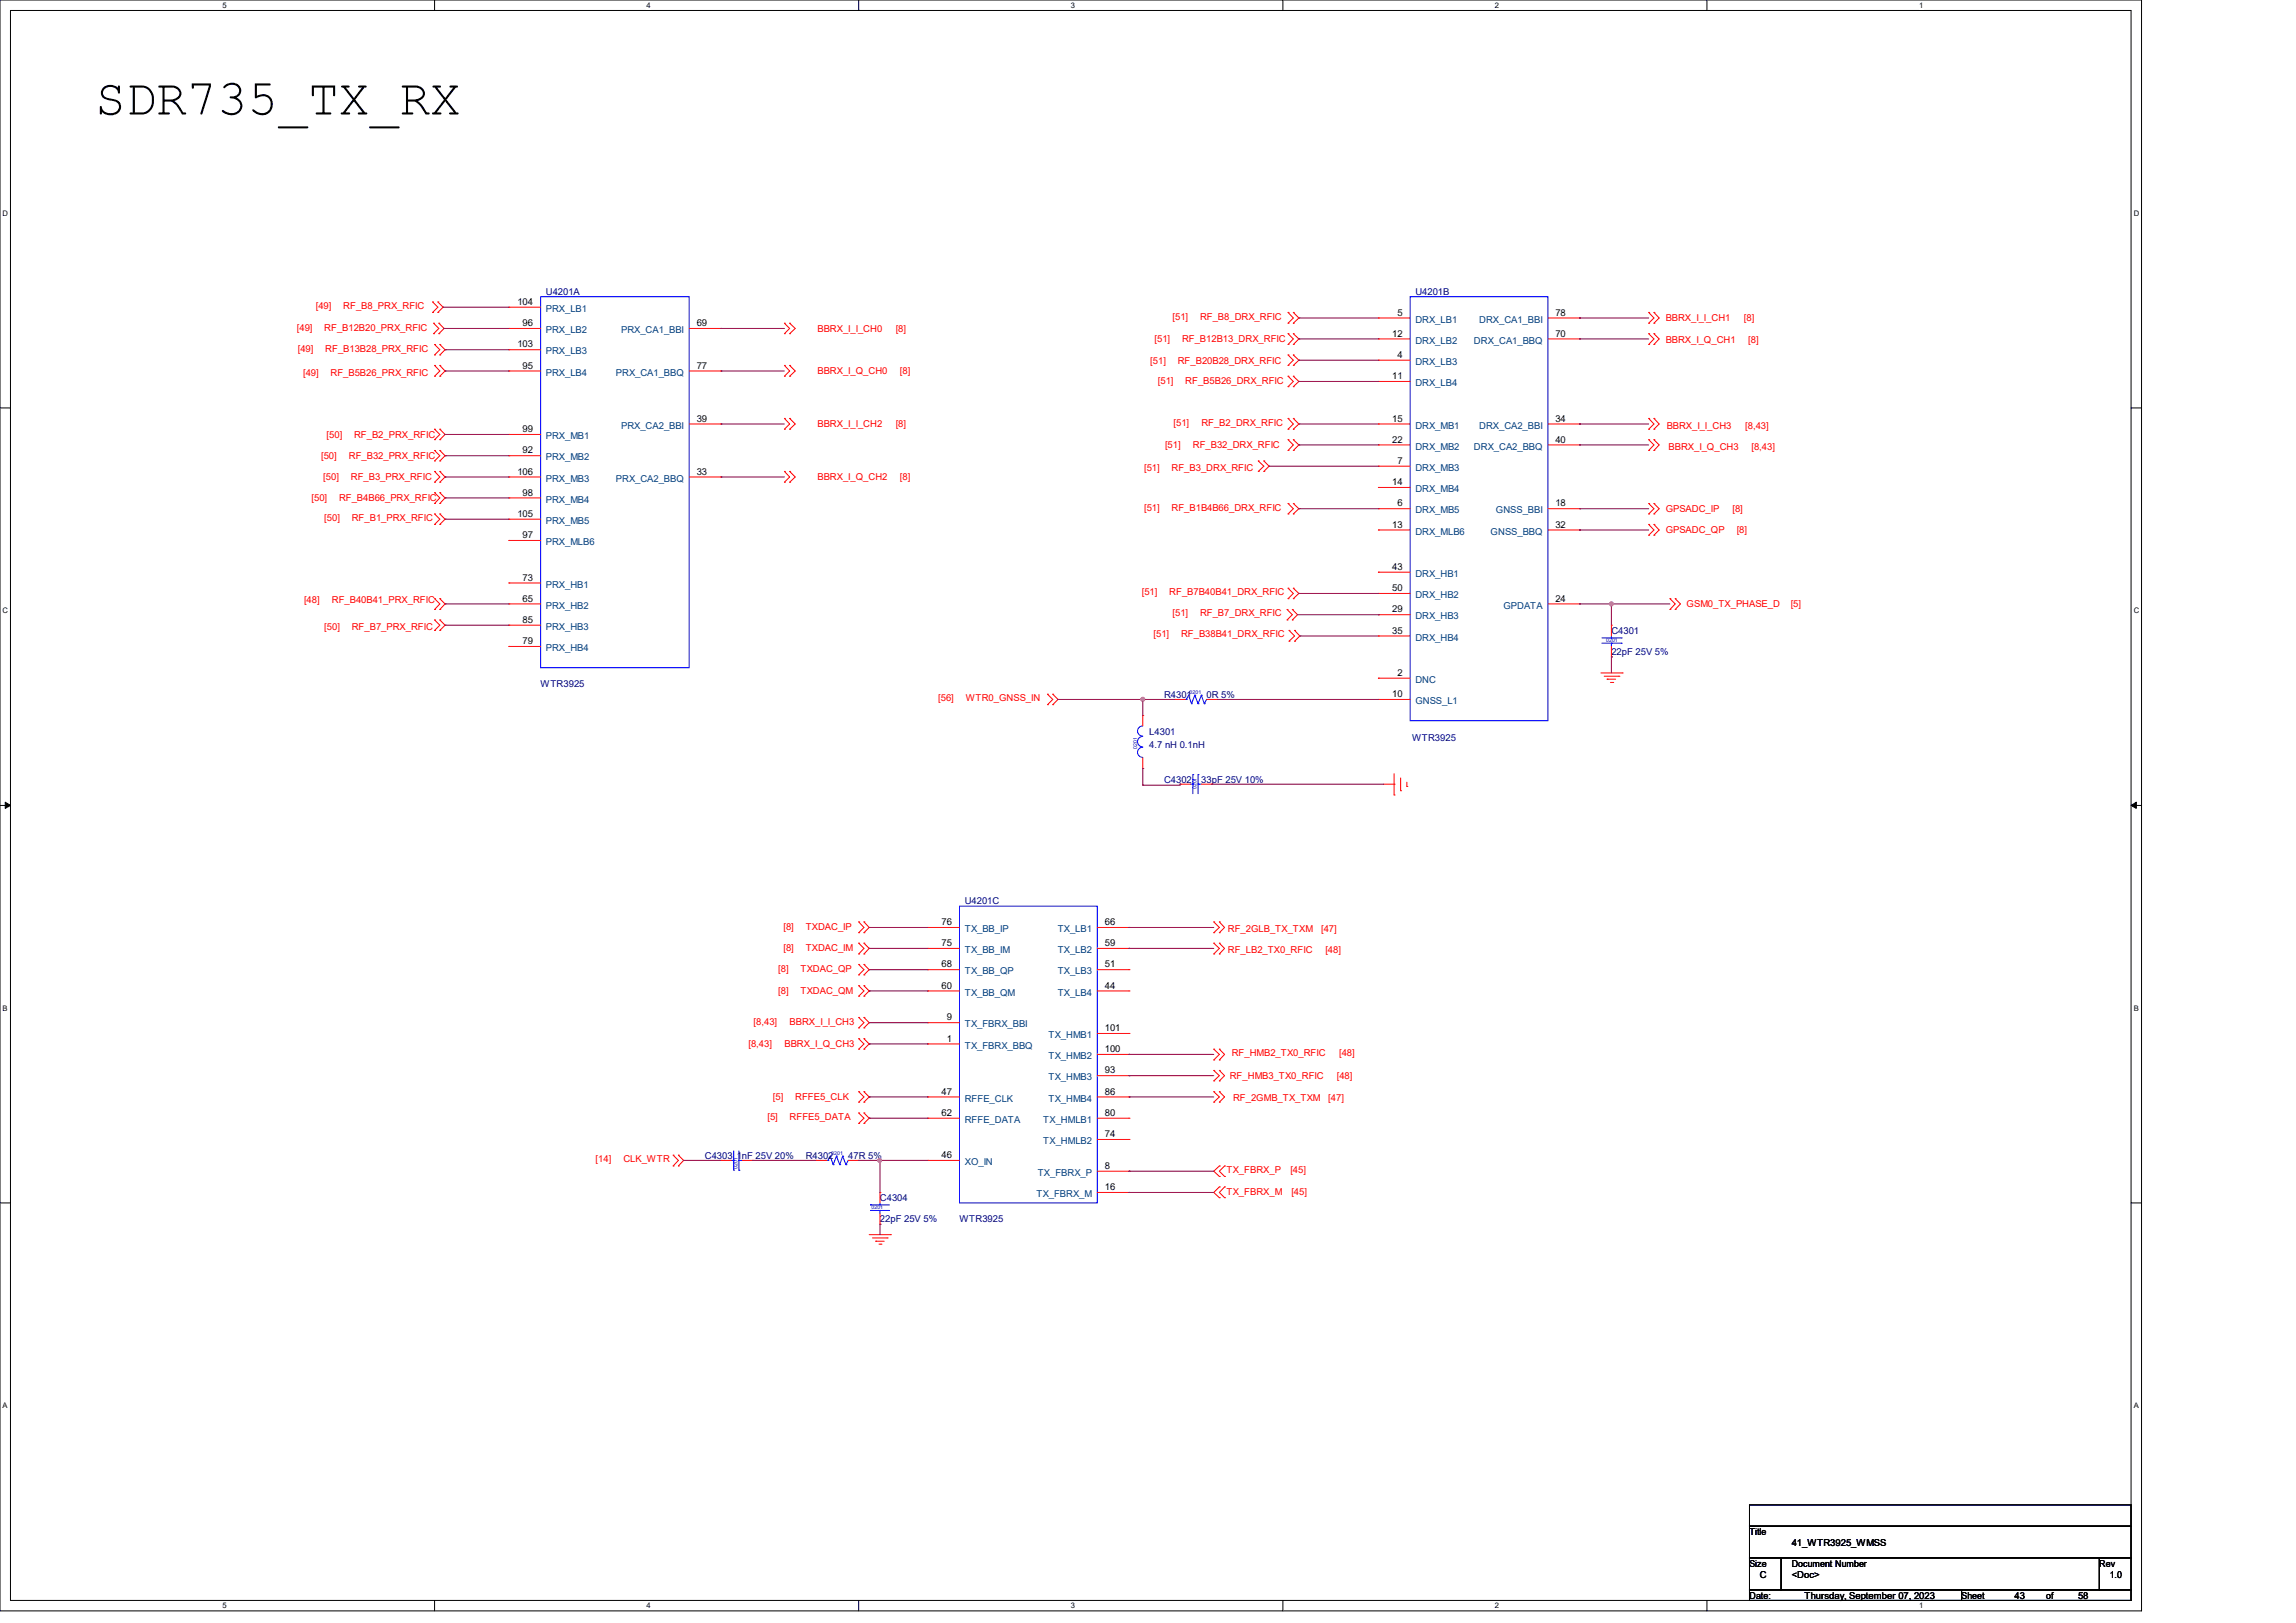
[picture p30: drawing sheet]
<svg xmlns="http://www.w3.org/2000/svg" width="297mm" height="210mm" viewBox="0 0 297 210" stroke-linecap="round" stroke-linejoin="round" font-family="sans-serif">
<defs><g id="words">
<text font-size="6.6" x="12.3" y="14.8">SDR735_TX_RX</text>
<g font-size="1.2" fill="#f00">
<text x="40.9" y="40">[49]</text>
<text x="44.4" y="40">RF_B8_PRX_RFIC</text>
<text x="151.7" y="41.4">[51]</text>
<text x="155.2" y="41.4">RF_B8_DRX_RFIC</text>
<text x="215.5" y="41.6">BBRX_I_I_CH1</text>
<text x="225.6" y="41.6">[8]</text>
<text x="38.4" y="42.8">[49]</text>
<text x="38.5" y="45.6">[49]</text>
<text x="42" y="42.8">RF_B12B20_PRX_RFIC</text>
<text x="42.1" y="45.6">RF_B13B28_PRX_RFIC</text>
<text x="105.7" y="43">BBRX_I_I_CH0</text>
<text x="115.9" y="43">[8]</text>
<text x="148.8" y="47.1">[51]</text>
<text x="149.4" y="44.2">[51]</text>
<text x="152.4" y="47.1">RF_B20B28_DRX_RFIC</text>
<text x="152.9" y="44.2">RF_B12B13_DRX_RFIC</text>
<text x="215.5" y="44.3">BBRX_I_Q_CH1</text>
<text x="226.1" y="44.3">[8]</text>
<text x="39.2" y="48.6">[49]</text>
<text x="42.8" y="48.6">RF_B5B26_PRX_RFIC</text>
<text x="105.7" y="48.4">BBRX_I_Q_CH0</text>
<text x="116.4" y="48.4">[8]</text>
<text x="149.8" y="49.7">[51]</text>
<text x="153.3" y="49.7">RF_B5B26_DRX_RFIC</text>
<text x="41.5" y="59.4">[50]</text>
<text x="42.2" y="56.7">[50]</text>
<text x="45.1" y="59.4">RF_B32_PRX_RFIC</text>
<text x="45.8" y="56.7">RF_B2_PRX_RFIC</text>
<text x="105.7" y="55.3">BBRX_I_I_CH2</text>
<text x="115.9" y="55.3">[8]</text>
<text x="150.7" y="57.9">[51]</text>
<text x="151.8" y="55.2">[51]</text>
<text x="154.3" y="57.9">RF_B32_DRX_RFIC</text>
<text x="155.4" y="55.2">RF_B2_DRX_RFIC</text>
<text x="215.6" y="55.5">BBRX_I_I_CH3</text>
<text x="215.9" y="58.2">BBRX_I_Q_CH3</text>
<text x="225.8" y="55.5">[8,43]</text>
<text x="226.6" y="58.2">[8,43]</text>
<text x="40.3" y="64.8">[50]</text>
<text x="41.8" y="62.1">[50]</text>
<text x="43.9" y="64.8">RF_B4B66_PRX_RFIC</text>
<text x="45.4" y="62.1">RF_B3_PRX_RFIC</text>
<text x="105.7" y="62.1">BBRX_I_Q_CH2</text>
<text x="116.4" y="62.1">[8]</text>
<text x="148" y="60.9">[51]</text>
<text x="151.6" y="60.9">RF_B3_DRX_RFIC</text>
<text x="42" y="67.4">[50]</text>
<text x="45.5" y="67.4">RF_B1_PRX_RFIC</text>
<text x="148" y="66.1">[51]</text>
<text x="151.6" y="66.1">RF_B1B4B66_DRX_RFIC</text>
<text x="215.5" y="66.3">GPSADC_IP</text>
<text x="215.5" y="69">GPSADC_QP</text>
<text x="224.1" y="66.3">[8]</text>
<text x="224.7" y="69">[8]</text>
<text x="147.7" y="77">[51]</text>
<text x="151.3" y="77">RF_B7B40B41_DRX_RFIC</text>
<text x="39.3" y="78.1">[48]</text>
<text x="42" y="81.5">[50]</text>
<text x="42.9" y="78.1">RF_B40B41_PRX_RFIC</text>
<text x="45.5" y="81.5">RF_B7_PRX_RFIC</text>
<text x="149.2" y="82.5">[51]</text>
<text x="151.7" y="79.7">[51]</text>
<text x="152.8" y="82.5">RF_B38B41_DRX_RFIC</text>
<text x="155.2" y="79.7">RF_B7_DRX_RFIC</text>
<text x="218.2" y="78.5">GSM0_TX_PHASE_D</text>
<text x="231.7" y="78.5">[5]</text>
<text x="121.4" y="90.7">[56]</text>
<text x="124.9" y="90.7">WTR0_GNSS_IN</text>
<text x="100.7" y="125.8">[8]</text>
<text x="101.3" y="120.3">[8]</text>
<text x="101.3" y="123.1">[8]</text>
<text x="103.5" y="125.8">TXDAC_QP</text>
<text x="104.2" y="120.3">TXDAC_IP</text>
<text x="104.2" y="123.1">TXDAC_IM</text>
<text x="158.8" y="120.6">RF_2GLB_TX_TXM</text>
<text x="158.8" y="123.3">RF_LB2_TX0_RFIC</text>
<text x="170.9" y="120.6">[47]</text>
<text x="171.5" y="123.3">[48]</text>
<text x="100.7" y="128.6">[8]</text>
<text x="103.5" y="128.6">TXDAC_QM</text>
<text x="96.8" y="135.4">[8,43]</text>
<text x="97.5" y="132.7">[8,43]</text>
<text x="101.5" y="135.4">BBRX_I_Q_CH3</text>
<text x="102.2" y="132.7">BBRX_I_I_CH3</text>
<text x="159.3" y="136.7">RF_HMB2_TX0_RFIC</text>
<text x="173.2" y="136.7">[48]</text>
<text x="100" y="142.3">[5]</text>
<text x="102.9" y="142.3">RFFE5_CLK</text>
<text x="159.1" y="139.7">RF_HMB3_TX0_RFIC</text>
<text x="159.5" y="142.4">RF_2GMB_TX_TXM</text>
<text x="171.8" y="142.4">[47]</text>
<text x="172.9" y="139.7">[48]</text>
<text x="99.3" y="145">[5]</text>
<text x="102.2" y="145">RFFE5_DATA</text>
<text x="77" y="150.4">[14]</text>
<text x="80.6" y="150.4">CLK_WTR</text>
<text x="158.7" y="151.8">TX_FBRX_P</text>
<text x="158.7" y="154.6">TX_FBRX_M</text>
<text x="166.9" y="151.8">[45]</text>
<text x="167.1" y="154.6">[45]</text>
</g>
<g font-size="1.2">
<text x="66.9" y="39.5">104</text>
<text x="180.8" y="40.9">5</text>
<text x="201.2" y="40.9">78</text>
<text x="66.9" y="45">103</text>
<text x="67.6" y="42.2">96</text>
<text x="67.6" y="47.7">95</text>
<text x="90.1" y="42.2">69</text>
<text x="90.1" y="47.7">77</text>
<text x="180.1" y="43.6">12</text>
<text x="180.8" y="46.3">4</text>
<text x="201.2" y="43.6">70</text>
<text x="180.1" y="49.1">11</text>
<text x="67.6" y="55.9">99</text>
<text x="67.6" y="58.7">92</text>
<text x="90.1" y="54.6">39</text>
<text x="180.1" y="54.6">15</text>
<text x="180.1" y="57.3">22</text>
<text x="201.2" y="54.6">34</text>
<text x="201.2" y="57.3">40</text>
<text x="66.9" y="61.4">106</text>
<text x="67.6" y="64.1">98</text>
<text x="90.1" y="61.4">33</text>
<text x="180.1" y="62.8">14</text>
<text x="180.8" y="60">7</text>
<text x="180.8" y="65.5">6</text>
<text x="201.2" y="65.5">18</text>
<text x="66.9" y="66.9">105</text>
<text x="67.6" y="69.6">97</text>
<text x="180.1" y="68.3">13</text>
<text x="201.2" y="68.3">32</text>
<text x="67.6" y="75.1">73</text>
<text x="67.6" y="77.9">65</text>
<text x="180.1" y="73.7">43</text>
<text x="180.1" y="76.5">50</text>
<text x="201.2" y="77.9">24</text>
<text x="67.6" y="80.6">85</text>
<text x="67.6" y="83.4">79</text>
<text x="180.1" y="79.2">29</text>
<text x="180.1" y="82">35</text>
<text x="180.8" y="87.5">2</text>
<text x="180.1" y="90.2">10</text>
<text x="121.8" y="119.7">76</text>
<text x="142.9" y="119.7">66</text>
<text x="121.8" y="122.4">75</text>
<text x="121.8" y="125.2">68</text>
<text x="142.9" y="122.4">59</text>
<text x="142.9" y="125.2">51</text>
<text x="121.8" y="127.9">60</text>
<text x="142.9" y="127.9">44</text>
<text x="122.5" y="132">9</text>
<text x="122.5" y="134.8">1</text>
<text x="142.9" y="133.4">101</text>
<text x="142.9" y="136.1">100</text>
<text x="121.8" y="141.6">47</text>
<text x="142.9" y="138.9">93</text>
<text x="142.9" y="141.6">86</text>
<text x="121.8" y="144.4">62</text>
<text x="121.8" y="149.9">46</text>
<text x="142.9" y="144.4">80</text>
<text x="142.9" y="147.2">74</text>
<text x="142.9" y="151.3">8</text>
<text x="142.9" y="154">16</text>
<text x="226.3" y="198.6">Title</text>
<text x="226.3" y="202.7">Size</text>
<text x="231.8" y="202.7">Document Number</text>
<text x="231.8" y="200">41_WTR3925_WMSS</text>
<text x="271.6" y="202.7">Rev</text>
<text x="226.3" y="206.9">Date:</text>
<text x="227.7" y="204.1">C</text>
<text x="231.8" y="204.1">&lt;Doc&gt;</text>
<text x="233.4" y="206.9">Thursday, September 07, 2023</text>
<text x="253.7" y="206.9">Sheet</text>
<text x="260.6" y="206.9">43</text>
<text x="264.7" y="206.9">of</text>
<text x="268.8" y="206.9">58</text>
<text x="272.9" y="204.1">1.0</text>
</g>
<g font-size="1.2" fill="#000080">
<text x="70.6" y="38.1">U4201A</text>
<text x="183.1" y="38.1">U4201B</text>
<text x="208.4" y="82">C4301</text>
<text x="69.9" y="88.9">WTR3925</text>
<text x="208.4" y="84.8">22pF 25V 5%</text>
<text x="148.7" y="95.1">L4301</text>
<text x="150.6" y="90.3">R4301</text>
<text x="156.1" y="90.3">0R 5%</text>
<text x="182.7" y="95.9">WTR3925</text>
<text x="148.7" y="96.7">4.7 nH 0.1nH</text>
<text x="150.6" y="101.3">C4302</text>
<text x="155.4" y="101.3">33pF 25V 10%</text>
<text x="124.8" y="117">U4201C</text>
<text x="91.2" y="149.9">C4303 1nF 25V 20%</text>
<text x="104.2" y="149.9">R4302</text>
<text x="109.7" y="149.9">47R 5%</text>
<text x="113.8" y="155.4">C4304</text>
<text x="113.8" y="158.2">22pF 25V 5%</text>
<text x="124.1" y="158.2">WTR3925</text>
</g>
<g font-size="1.2" fill="#004080">
<text x="70.6" y="40.3">PRX_LB1</text>
<text x="183.1" y="41.7">DRX_LB1</text>
<text x="191.3" y="41.7">DRX_CA1_BBI</text>
<text x="70.6" y="43.1">PRX_LB2</text>
<text x="70.6" y="45.8">PRX_LB3</text>
<text x="80.3" y="43.1">PRX_CA1_BBI</text>
<text x="183.1" y="44.4">DRX_LB2</text>
<text x="183.1" y="47.2">DRX_LB3</text>
<text x="190.7" y="44.4">DRX_CA1_BBQ</text>
<text x="70.6" y="48.6">PRX_LB4</text>
<text x="79.7" y="48.6">PRX_CA1_BBQ</text>
<text x="183.1" y="50">DRX_LB4</text>
<text x="70.6" y="56.8">PRX_MB1</text>
<text x="70.6" y="59.6">PRX_MB2</text>
<text x="80.3" y="55.5">PRX_CA2_BBI</text>
<text x="183.1" y="55.5">DRX_MB1</text>
<text x="183.1" y="58.2">DRX_MB2</text>
<text x="190.7" y="58.2">DRX_CA2_BBQ</text>
<text x="191.3" y="55.5">DRX_CA2_BBI</text>
<text x="70.6" y="62.3">PRX_MB3</text>
<text x="70.6" y="65">PRX_MB4</text>
<text x="79.7" y="62.3">PRX_CA2_BBQ</text>
<text x="183.1" y="60.9">DRX_MB3</text>
<text x="183.1" y="63.7">DRX_MB4</text>
<text x="70.6" y="67.8">PRX_MB5</text>
<text x="70.6" y="70.5">PRX_MLB6</text>
<text x="183.1" y="66.4">DRX_MB5</text>
<text x="183.1" y="69.2">DRX_MLB6</text>
<text x="192.8" y="69.2">GNSS_BBQ</text>
<text x="193.5" y="66.4">GNSS_BBI</text>
<text x="70.6" y="76">PRX_HB1</text>
<text x="183.1" y="74.6">DRX_HB1</text>
<text x="183.1" y="77.4">DRX_HB2</text>
<text x="70.6" y="78.7">PRX_HB2</text>
<text x="70.6" y="81.5">PRX_HB3</text>
<text x="183.1" y="80.1">DRX_HB3</text>
<text x="183.1" y="82.9">DRX_HB4</text>
<text x="194.5" y="78.7">GPDATA</text>
<text x="70.6" y="84.2">PRX_HB4</text>
<text x="183.1" y="88.3">DNC</text>
<text x="183.1" y="91.1">GNSS_L1</text>
<text x="124.8" y="120.6">TX_BB_IP</text>
<text x="124.8" y="123.3">TX_BB_IM</text>
<text x="136.8" y="120.6">TX_LB1</text>
<text x="136.8" y="123.3">TX_LB2</text>
<text x="124.8" y="126.1">TX_BB_QP</text>
<text x="124.8" y="128.8">TX_BB_QM</text>
<text x="136.8" y="126.1">TX_LB3</text>
<text x="136.8" y="128.8">TX_LB4</text>
<text x="124.8" y="132.9">TX_FBRX_BBI</text>
<text x="124.8" y="135.7">TX_FBRX_BBQ</text>
<text x="135.6" y="134.3">TX_HMB1</text>
<text x="135.6" y="137">TX_HMB2</text>
<text x="124.8" y="142.5">RFFE_CLK</text>
<text x="135.6" y="139.8">TX_HMB3</text>
<text x="135.6" y="142.5">TX_HMB4</text>
<text x="124.8" y="145.3">RFFE_DATA</text>
<text x="135" y="145.3">TX_HMLB1</text>
<text x="135" y="148">TX_HMLB2</text>
<text x="124.8" y="150.7">XO_IN</text>
<text x="134.1" y="154.9">TX_FBRX_M</text>
<text x="134.2" y="152.1">TX_FBRX_P</text>
</g>
<g font-size="1">
<text x="28.8" y="1">5</text>
<text x="83.7" y="1">4</text>
<text x="138.5" y="1">3</text>
<text x="193.4" y="1">2</text>
<text x="248.2" y="1">1</text>
<text x=".3" y="27.9">D</text>
<text x="276" y="27.9">D</text>
<text x=".3" y="79.4">C</text>
<text x="276" y="79.4">C</text>
<text x=".3" y="130.8">B</text>
<text x="276" y="130.8">B</text>
<text x=".3" y="182.2">A</text>
<text x="276" y="182.2">A</text>
<text x="28.8" y="208.1">5</text>
<text x="83.7" y="208.1">4</text>
<text x="138.5" y="208.1">3</text>
<text x="193.4" y="208.1">2</text>
<text x="248.2" y="208.1">1</text>
</g>
<g font-size=".7" fill="#00f">
<text x="207.8" y="83.1">0201</text>
<text x="153.9" y="89.8">0201</text>
<text x="147.1" y="96.9" transform="rotate(-90 147.1 96.9)">0201</text>
<text x="154.8" y="102.1" transform="rotate(-90 154.8 102.1)">0201</text>
<text x="107.5" y="149.4">0201</text>
<text x="95.4" y="151.3" transform="rotate(-90 95.4 151.3)">0201</text>
<text x="112.7" y="156.4">0201</text>
</g>
</g></defs>
<path d="M0 0h277v208.4h-277zM1.4 1.4h274.3v205.7h-274.3z" fill="none" stroke="#000" stroke-width=".13"/>
<g fill="#fff">
<path d="M28.8 .1h.5v1.1h-.5z"/>
<path d="M28.8 207.2h.5v1.1h-.5z"/>
</g>
<path d="M56.2 0v1.4M56.2 207.1v1.3" fill="none" stroke="#000" stroke-width=".13"/>
<g fill="#fff">
<path d="M83.7 .1h.5v1.1h-.5z"/>
<path d="M83.7 207.2h.5v1.1h-.5z"/>
</g>
<path d="M111.1 0v1.4M111.1 207.1v1.3" fill="none" stroke="#000" stroke-width=".13"/>
<g fill="#fff">
<path d="M138.5 .1h.6v1.1h-.6z"/>
<path d="M138.5 207.2h.6v1.1h-.6z"/>
</g>
<path d="M165.9 0v1.4M165.9 207.1v1.3" fill="none" stroke="#000" stroke-width=".13"/>
<g fill="#fff">
<path d="M193.4 .1h.5v1.1h-.5z"/>
<path d="M193.4 207.2h.5v1.1h-.5z"/>
</g>
<path d="M220.8 0v1.4M220.8 207.1v1.3" fill="none" stroke="#000" stroke-width=".13"/>
<g fill="#fff">
<path d="M248.2 .1h.6v1.1h-.6z"/>
<path d="M248.2 207.2h.6v1.1h-.6z"/>
<path d="M.3 27.1h.8v1.1h-.8z"/>
<path d="M276 27.1h.7v1.1h-.7z"/>
<path d="M.3 78.5h.8v1.1h-.8z"/>
<path d="M276 78.5h.7v1.1h-.7z"/>
</g>
<path d="M0 52.8h1.4M275.7 52.8h1.3" fill="none" stroke="#000" stroke-width=".13"/>
<g fill="#fff">
<path d="M.3 129.9h.7v1.1h-.7z"/>
<path d="M276 129.9h.6v1.1h-.6z"/>
</g>
<path d="M0 104.2h1.4M275.7 104.2h1.3" fill="none" stroke="#000" stroke-width=".13"/>
<path d="M.7 103.8l.7 .4-.7 .4zM275.7 104.2l.7-.4v.8z" fill="#000" stroke="#000" stroke-width=".13"/>
<g fill="#fff">
<path d="M.3 181.4h.7v1.1h-.7z"/>
<path d="M276 181.4h.6v1.1h-.6z"/>
</g>
<path d="M0 155.7h1.4M275.7 155.7h1.3M226.3 194.7h49.4v2.8h-49.4zM226.3 197.5h49.4v4.1h-49.4zM226.3 201.6h4.1v4.1h-4.1zM226.3 205.7h27.4v1.4h-27.4zM230.4 201.6h41.2v4.1h-41.2zM253.7 205.7h22v1.4h-22zM271.6 201.6h4.1v4.1h-4.1z" fill="none" stroke="#000" stroke-width=".13"/>
<g fill="none" stroke="#f00" stroke-width=".13">
<path d="M56 39.1h.1M56 39.1l.6 .7-.6 .6M56.6 39.1h.1M56.6 39.1l.7 .7-.7 .6M65.8 39.8h.1M65.8 39.8h4.1M56 40.4h.1M56.1 41.8h.1M56.1 43.2h.1M56.1 41.8l.7 .7-.7 .7M56.2 44.6h.1M56.2 45.9h.1"/>
<path d="M56.2 47.3h.1M56.2 48.7h.1M56.2 55.5h.1M56.2 56.9h.1M56.2 58.3h.1M56.2 59.6h.1M56.2 44.6l.7 .7-.7 .6M56.2 47.3l.7 .7-.7 .7M56.2 55.5l.7 .7-.7 .7M56.2 58.3l.7 .7-.7 .6M56.6 40.4h.1M56.8 43.2h.1"/>
<path d="M56.8 41.8h.1M56.8 41.8l.6 .7-.6 .7M56.9 45.9h.1M56.9 44.6h.1M56.9 48.7h.1M56.9 47.3h.1M56.9 56.9h.1M56.9 55.5h.1M56.9 59.6h.1M56.9 58.3h.1M56.9 44.6l.7 .7-.7 .6M56.9 47.3l.7 .7-.7 .7"/>
<path d="M56.9 55.5l.7 .7-.7 .7M56.9 58.3l.7 .7-.7 .6M65.8 42.5h.1M65.8 45.3h.1M65.8 48h.1M65.8 56.2h.1M65.8 59h.1M65.8 42.5h4.1M65.8 45.3h4.1M65.8 48h4.1M65.8 56.2h4.1M65.8 59h4.1"/>
<path d="M89.2 54.9h4.1M89.2 42.5h4.1M89.2 48h4.1M93.3 42.5h.1M93.3 48h.1M93.3 54.9h.1M101.5 41.8h.1M101.5 43.2h.1M101.5 47.3h.1M101.5 48.7h.1M101.5 54.1h.1M101.5 55.5h.1"/>
<path d="M101.5 41.8l.7 .7-.7 .7M101.5 47.3l.7 .7-.7 .7M101.5 54.1l.7 .8-.7 .6M102.2 41.8h.1M102.2 43.2h.1M102.2 47.3h.1M102.2 48.7h.1M102.2 54.1h.1M102.2 55.5h.1M102.2 41.8l.7 .7-.7 .7M102.2 47.3l.7 .7-.7 .7M102.2 54.1l.7 .8-.7 .6"/>
<path d="M162.8 59.6h.1M162.8 59.6l.7 .7-.7 .7M163.5 59.6h.1M163.5 59.6l.7 .7-.7 .7M166.6 40.4h.1M166.6 41.8h.1M166.6 43.2h.1M166.6 44.6h.1M166.6 45.9h.1M166.6 47.3h.1M166.6 48.7h.1M166.6 50h.1"/>
<path d="M166.6 54.1h.1M166.6 55.5h.1M166.6 56.9h.1M166.6 58.3h.1M166.6 40.4l.7 .7-.7 .7M166.6 43.2l.7 .7-.7 .7M166.6 45.9l.7 .7-.7 .7M166.6 48.7l.7 .7-.7 .6M166.6 54.1l.7 .8-.7 .6M166.6 56.9l.7 .7-.7 .7M167.3 41.8h.1M167.3 40.4h.1"/>
<path d="M167.3 44.6h.1M167.3 43.2h.1M167.3 47.3h.1M167.3 45.9h.1M167.3 50h.1M167.3 48.7h.1M167.3 55.5h.1M167.3 54.1h.1M167.3 58.3h.1M167.3 56.9h.1M167.3 40.4l.7 .7-.7 .7M167.3 43.2l.7 .7-.7 .7"/>
<path d="M167.3 45.9l.7 .7-.7 .7M167.3 48.7l.7 .7-.7 .6M167.3 54.1l.7 .8-.7 .6M167.3 56.9l.7 .7-.7 .7M178.3 41.1h.1M178.3 43.9h.1M178.3 46.6h.1M178.3 49.4h.1M178.3 54.9h.1M178.3 57.6h.1M178.3 41.1h4.1M178.3 43.9h4.1"/>
<path d="M178.3 46.6h4.1M178.3 49.4h4.1M178.3 54.9h4.1M178.3 57.6h4.1M200.2 41.1h4.1M200.2 43.9h4.1M200.2 54.9h4.1M200.2 57.6h4.1M204.3 41.1h.1M204.3 43.9h.1M204.3 54.9h.1M204.3 57.6h.1"/>
<path d="M213.3 40.4h.1M213.3 41.8h.1M213.3 43.2h.1M213.3 44.6h.1M213.3 54.1h.1M213.3 55.5h.1M213.3 56.9h.1M213.3 58.3h.1M213.3 40.4l.7 .7-.7 .7M213.3 43.2l.7 .7-.7 .7M213.3 54.1l.7 .8-.7 .6M213.3 56.9l.7 .7-.7 .7"/>
<path d="M214 40.4h.1M214 41.8h.1M214 43.2h.1M214 44.6h.1M214 54.1h.1M214 55.5h.1M214 56.9h.1M214 58.3h.1M214 40.4l.6 .7-.6 .7M214 43.2l.6 .7-.6 .7M214 54.1l.6 .8-.6 .6M214 56.9l.6 .7-.6 .7"/>
<path d="M56.2 61h.1M56.2 62.4h.1M56.2 63.8h.1M56.2 65.2h.1M56.2 66.5h.1M56.2 67.9h.1M56.2 77.5h.1M56.2 78.9h.1M56.2 61l.7 .7-.7 .7M56.2 63.8l.7 .6-.7 .8M56.2 66.5l.7 .7-.7 .7M56.2 77.5l.7 .6-.7 .8"/>
<path d="M56.9 62.4h.1M56.9 61h.1M56.9 65.2h.1M56.9 63.8h.1M56.9 67.9h.1M56.9 66.5h.1M56.9 78.9h.1M56.9 77.5h.1M56.9 61l.7 .7-.7 .7M56.9 63.8l.7 .6-.7 .8M56.9 66.5l.7 .7-.7 .7M56.9 77.5l.7 .6-.7 .8"/>
<path d="M65.8 61.7h.1M65.8 64.4h.1M65.8 67.2h.1M65.8 69.9h.1M65.8 75.4h.1M65.8 78.1h.1M65.8 78.1h4.1M65.8 61.7h4.1M65.8 64.4h4.1M65.8 67.2h4.1M65.8 69.9h4.1M65.8 75.4h4.1"/>
<path d="M89.2 61.7h4.1M93.3 61.7h.1M101.5 61h.1M101.5 62.4h.1M101.5 61l.7 .7-.7 .7M102.2 61h.1M102.2 62.4h.1M102.2 61l.7 .7-.7 .7M162.8 61h.1M163.5 61h.1M166.5 78.9h.1M166.5 78.9l.7 .6-.7 .7"/>
<path d="M166.6 76.1h.1M166.6 77.5h.1M166.6 65.2h.1M166.6 66.5h.1M166.6 76.1l.7 .7-.7 .7M166.6 65.2l.7 .6-.7 .7M167.2 78.9h.1M167.2 78.9l.7 .6-.7 .7M167.3 77.5h.1M167.3 76.1h.1M167.3 66.5h.1M167.3 65.2h.1"/>
<path d="M167.3 76.1l.7 .7-.7 .7M167.3 65.2l.7 .6-.7 .7M178.3 60.3h.1M178.3 63.1h.1M178.3 65.8h.1M178.3 68.6h.1M178.3 74h.1M178.3 76.8h.1M178.3 79.5h.1M178.3 60.3h4.1M178.3 63.1h4.1M178.3 65.8h4.1"/>
<path d="M178.3 68.6h4.1M178.3 74h4.1M178.3 76.8h4.1M178.3 79.5h4.1M200.2 65.8h4.1M200.2 68.6h4.1M200.2 78.1h4.1M204.3 65.8h.1M204.3 68.6h.1M204.3 78.1h.1M213.3 65.2h.1M213.3 66.5h.1"/>
<path d="M213.3 67.9h.1M213.3 69.3h.1M213.3 65.2l.7 .6-.7 .7M213.3 67.9l.7 .7-.7 .7M214 65.2h.1M214 66.5h.1M214 67.9h.1M214 69.3h.1M214 65.2l.6 .6-.6 .7M214 67.9l.6 .7-.6 .7M216 77.5h.1M216 78.9h.1"/>
<path d="M216 77.5l.7 .6-.7 .8M216.7 77.5h.1M216.7 78.9h.1M216.7 77.5l.7 .6-.7 .8M56.2 80.2h.1M56.2 81.6h.1M56.2 80.2l.7 .7-.7 .7M56.9 81.6h.1M56.9 80.2h.1M56.9 80.2l.7 .7-.7 .7M65.8 80.9h.1M65.8 83.7h.1"/>
<path d="M65.8 80.9h4.1M65.8 83.7h4.1M135.5 89.8h.1M135.5 91.2h.1M135.5 89.8l.7 .7-.7 .7M136.2 91.2h.1M136.2 89.8h.1M136.2 89.8l.7 .7-.7 .7M147.8 99.4h.1M147.8 92.6h.1M147.8 92.6v1.3M147.8 98v1.4"/>
<path d="M152 90.5h.1M152 90.5h1.3M156.1 90.5h1.3M157.4 90.5h.1M166.5 80.2h.1M166.8 81.6h.1M166.8 83h.1M166.8 81.6l.7 .7-.7 .7M167.2 80.2h.1M167.5 83h.1M167.5 81.6h.1M167.5 81.6l.6 .7-.6 .7"/>
<path d="M178.3 82.3h.1M178.3 87.8h.1M178.3 90.5h.1M178.3 82.3h4.1M178.3 87.8h4.1M178.3 90.5h4.1M207.1 87.1h2.7M207.5 87.5h1.9M207.9 87.9h.1M207.9 87.9h1.1M208.3 88.3h.3M208.4 80.9h.1"/>
<path d="M208.4 85h.1M208.4 80.9v1.4M208.4 83.7v1.3M208.6 88.3h.1M209.4 87.5h.1M209.8 87.1h.1M111.1 119.3h.1M111.1 119.3l.7 .7-.7 .7M111.8 119.3h.1M111.8 119.3l.6 .7-.6 .7M152.7 101.5h.1M152.7 101.5h1.3"/>
<path d="M155.4 101.5h1.4M156.8 101.5h.1M157 119.3h.1M157 119.3l.7 .7-.7 .7M157.7 119.3h.1M157.7 119.3l.7 .7-.7 .7M179 101.5h1.3M180.3 101.5h.1M180.3 102.9h.1M180.3 100.1v2.8M181.2 102.3h.1M181.2 100.7v1.6"/>
<path d="M182 101.8h.1M182 101.2v.6M111.1 120.7h.1M111.1 122h.1M111.1 123.4h.1M111.1 124.8h.1M111.1 126.2h.1M111.1 127.6h.1M111.1 128.9h.1M111.1 131.7h.1M111.1 133h.1M111.1 134.4h.1"/>
<path d="M111.1 135.8h.1M111.1 122l.7 .7-.7 .7M111.1 124.8l.7 .7-.7 .7M111.1 127.6l.7 .6-.7 .7M111.1 131.7l.7 .6-.7 .7M111.1 134.4l.7 .7-.7 .7M111.8 120.7h.1M111.8 123.4h.1M111.8 122h.1M111.8 126.2h.1M111.8 124.8h.1M111.8 128.9h.1"/>
<path d="M111.8 127.6h.1M111.8 133h.1M111.8 131.7h.1M111.8 135.8h.1M111.8 134.4h.1M111.8 122l.6 .7-.6 .7M111.8 124.8l.6 .7-.6 .7M111.8 127.6l.6 .6-.6 .7M111.8 131.7l.6 .6-.6 .7M111.8 134.4l.6 .7-.6 .7M120 120h.1M120 122.7h.1"/>
<path d="M120 125.5h.1M120 128.2h.1M120 132.3h.1M120 135.1h.1M120 120h4.1M120 122.7h4.1M120 125.5h4.1M120 128.2h4.1M120 132.3h4.1M120 135.1h4.1M141.9 120h4.1M141.9 122.7h4.1"/>
<path d="M141.9 125.5h4.1M141.9 128.2h4.1M141.9 133.7h4.1M141.9 136.4h4.1M141.9 139.2h4.1M146 120h.1M146 122.7h.1M146 125.5h.1M146 128.2h.1M146 133.7h.1M146 136.4h.1M146 139.2h.1"/>
<path d="M157 120.7h.1M157 122h.1M157 123.4h.1M157 135.8h.1M157 137.2h.1M157 138.5h.1M157 139.9h.1M157 122l.7 .7-.7 .7M157 135.8l.7 .6-.7 .8M157 138.5l.7 .7-.7 .7M157.7 120.7h.1M157.7 122h.1"/>
<path d="M157.7 123.4h.1M157.7 135.8h.1M157.7 137.2h.1M157.7 138.5h.1M157.7 139.9h.1M157.7 122l.7 .7-.7 .7M157.7 135.8l.7 .6-.7 .8M157.7 138.5l.7 .7-.7 .7M87.1 149.5h.1M87.1 150.9h.1M87.1 149.5l.7 .7-.7 .7M87.8 150.9h.1"/>
<path d="M87.8 149.5h.1M87.8 149.5l.6 .7-.6 .7M93.3 150.2h.1M93.3 150.2h1.3M96 150.2h1.4M97.4 150.2h.1M105.6 150.2h.1M105.6 150.2h1.4M109.7 150.2h1.4M111.1 141.3h.1M111.1 142.6h.1M111.1 144h.1"/>
<path d="M111.1 145.4h.1M111.1 150.2h.1M111.1 141.3l.7 .6-.7 .7M111.1 144l.7 .7-.7 .7M111.8 142.6h.1M111.8 141.3h.1M111.8 145.4h.1M111.8 144h.1M111.8 141.3l.6 .6-.6 .7M111.8 144l.6 .7-.6 .7M112.4 159.8h2.8M113.8 154.3h.1"/>
<path d="M113.8 158.4h.1M113.8 154.3v1.4M113.8 157v1.4M115.2 159.8h.1M120 141.9h.1M120 144.7h.1M120 150.2h.1M120 141.9h4.1M120 144.7h4.1M120 150.2h4.1M141.9 141.9h4.1M141.9 144.7h4.1"/>
<path d="M141.9 147.4h4.1M141.9 151.6h4.1M141.9 154.3h4.1M146 141.9h.1M146 144.7h.1M146 147.4h.1M146 151.6h.1M146 154.3h.1M157 141.3h.1M157 142.6h.1M157 141.3l.7 .6-.7 .7M157.7 141.3h.1"/>
<path d="M157.7 142.6h.1M157.7 152.2h.1M157.7 150.9h.1M157.7 155h.1M157.7 153.6h.1M157.7 141.3l.7 .6-.7 .7M157.7 150.9l-.7 .7 .7 .6M157.7 153.6l-.7 .7 .7 .7M158.4 150.9h.1M158.4 152.2h.1M158.4 153.6h.1M158.4 155h.1"/>
<path d="M158.4 150.9l-.7 .7 .7 .6M158.4 153.6l-.7 .7 .7 .7M112.9 160.2h1.9M113.3 160.6h.1M113.3 160.6h1.1M113.7 161h.3M114 161h.1M114.8 160.2h.1"/>
</g>
<g fill="none" stroke="#00f" stroke-width=".13">
<path d="M69.9 38.4h19.3v48h-19.3zM182.4 38.4h17.8v54.9h-17.8zM147.8 96.7a.66 .66 0 0 0-.6 .6 .66 .66 0 0 0 .6 .7M147.8 95.3a.68 .68 0 0 0-.6 .7 .68 .68 0 0 0 .6 .6M147.8 93.9a.66 .66 0 0 0-.6 .7 .66 .66 0 0 0 .6 .6M153.3 90.5h.2M153.5 90.5h.1M153.8 90h.1M153.8 90l-.3 .5M153.8 90l.3 1.1M154.1 91.1h.1M154.6 90h.1"/>
<path d="M154.6 90l-.5 1.1M154.6 90l.4 1.1M155 91.1h.1M155.4 90h.1M155.4 90l-.4 1.1M155.4 90l.4 1.1M155.8 91.1h.1M156.1 90.5h.1M156.1 90.5l-.3 .6M207.2 83.2h2.5M207.2 82.5h2.5M208.4 82.5h.1"/>
<path d="M208.4 83.2h.1M208.4 82.3v.2M208.4 83.2v.5M209.7 83.2h.1M209.7 82.5h.1M124.1 117.3h17.8v38.4h-17.8zM154 101.5h.3M154.3 101.5h.1M154.3 100.2h.1M154.3 100.2v2.5M155 100.2h.1M155 101.5h.1"/>
<path d="M155 101.5h.4M155 100.2v2.5M94.6 150.2h.3M94.9 150.2h.1M94.9 151.4h.1M94.9 148.9v2.5M95.6 151.4h.1M95.6 150.2h.1M95.6 150.2h.4M95.6 148.9v2.5M107 150.2h.1M107.1 150.2h.1"/>
<path d="M107.4 149.6h.1M107.4 149.6l-.3 .6M107.4 149.6l.4 1.1M107.8 150.7h.1M108.2 149.6h.1M108.2 149.6l-.4 1.1M108.2 149.6l.4 1.1M108.6 150.7h.1M109 149.6h.1M109 149.6l-.4 1.1M109 149.6l.4 1.1M109.4 150.7h.1"/>
<path d="M109.7 150.2h.1M109.7 150.2l-.3 .5M112.6 156.6h.1M112.6 155.9h.1M112.6 156.6h2.5M112.6 155.9h2.5M113.8 155.9h.1M113.8 156.6h.1M113.8 155.7v.2M113.8 156.6v.4"/>
</g>
<g fill="none" stroke="#800040" stroke-width=".13">
<path d="M57.3 39.8h.1M57.3 39.8h8.5M57.4 42.5h.1M57.4 42.5h8.4M57.6 45.3h.1M57.6 48h.1M57.6 56.2h.1M57.6 59h.1M57.6 45.3h8.2M57.6 48h8.2M57.6 56.2h8.2M57.6 59h8.2"/>
<path d="M93.3 42.5h.1M93.3 48h.1M93.3 54.9h.1M93.3 42.5h8.2M93.3 48h8.2M93.3 54.9h8.2M168 41.1h.1M168 43.9h.1M168 46.6h.1M168 49.4h.1M168 54.9h.1M168 57.6h.1"/>
<path d="M168 54.9h10.3M168 41.1h10.3M168 43.9h10.3M168 46.6h10.3M168 49.4h10.3M168 57.6h10.3M204.3 41.1h.1M204.3 43.9h.1M204.3 54.9h.1M204.3 57.6h.1M204.3 54.9h9M204.3 41.1h9"/>
<path d="M204.3 43.9h9M204.3 57.6h9M57.6 61.7h.1M57.6 64.4h.1M57.6 67.2h.1M57.6 78.1h.1M57.6 61.7h8.2M57.6 64.4h8.2M57.6 67.2h8.2M57.6 78.1h8.2M93.3 61.7h.1M93.3 61.7h8.2"/>
<path d="M164.2 60.3h.1M164.2 60.3h14.1M167.9 79.5h10.4M168 76.8h.1M168 65.8h.1M168 65.8h10.3M168 76.8h10.3M178.3 79.5h.1M204.3 65.8h.1M204.3 68.6h.1M204.3 78.1h.1M204.3 78.1h11.7"/>
<path d="M204.3 65.8h9M204.3 68.6h9M208.4 78.1h.1M208.4 78.1v2.8M57.6 80.9h.1M57.6 80.9h8.2M136.9 90.5h.1M136.9 90.5h15.1M147.8 90.5h.1M147.8 99.4h.1M147.8 90.5v2.1M147.8 99.4v2.2"/>
<path d="M157.4 90.5h.1M157.4 90.5h20.9M168.1 82.3h.1M168.1 82.3h10.2M208.4 85h.1M208.4 85v2.1M147.8 101.6h.1M152.7 101.5h.1M152.7 101.5v.1h-4.9M156.8 101.5h.1M156.8 101.5h22.2M112.4 120h.1"/>
<path d="M112.4 122.7h.1M112.4 125.5h.1M112.4 128.2h.1M112.4 132.3h.1M112.4 135.1h.1M112.4 120h7.6M112.4 122.7h7.6M112.4 125.5h7.6M112.4 128.2h7.6M112.4 132.3h7.6M112.4 135.1h7.6M146 120h.1"/>
<path d="M146 122.7h.1M146 136.4h.1M146 139.2h.1M146 120h11M146 122.7h11M146 136.4h11M146 139.2h11M88.4 150.2h.1M88.4 150.2h4.9M97.4 150.2h.1M97.4 150.2h8.2M111.1 150.2h.1"/>
<path d="M111.1 150.2h8.9M112.4 141.9h.1M112.4 144.7h.1M112.4 141.9h7.6M112.4 144.7h7.6M113.8 150.2h.1M113.8 158.4h.1M113.8 150.2v4.1M113.8 158.4v1.4M146 141.9h.1M146 151.6h.1M146 154.3h.1"/>
<path d="M146 141.9h11M146 151.6h11M146 154.3h11"/>
</g>
<g fill="#f0f" stroke="#f0f" stroke-width=".13">
<circle cx="208.4" cy="78.1" r=".25"/>
<circle cx="147.8" cy="90.5" r=".25"/>
<circle cx="113.8" cy="150.2" r=".25"/>
</g>
<use href="#words"/>
</svg>
